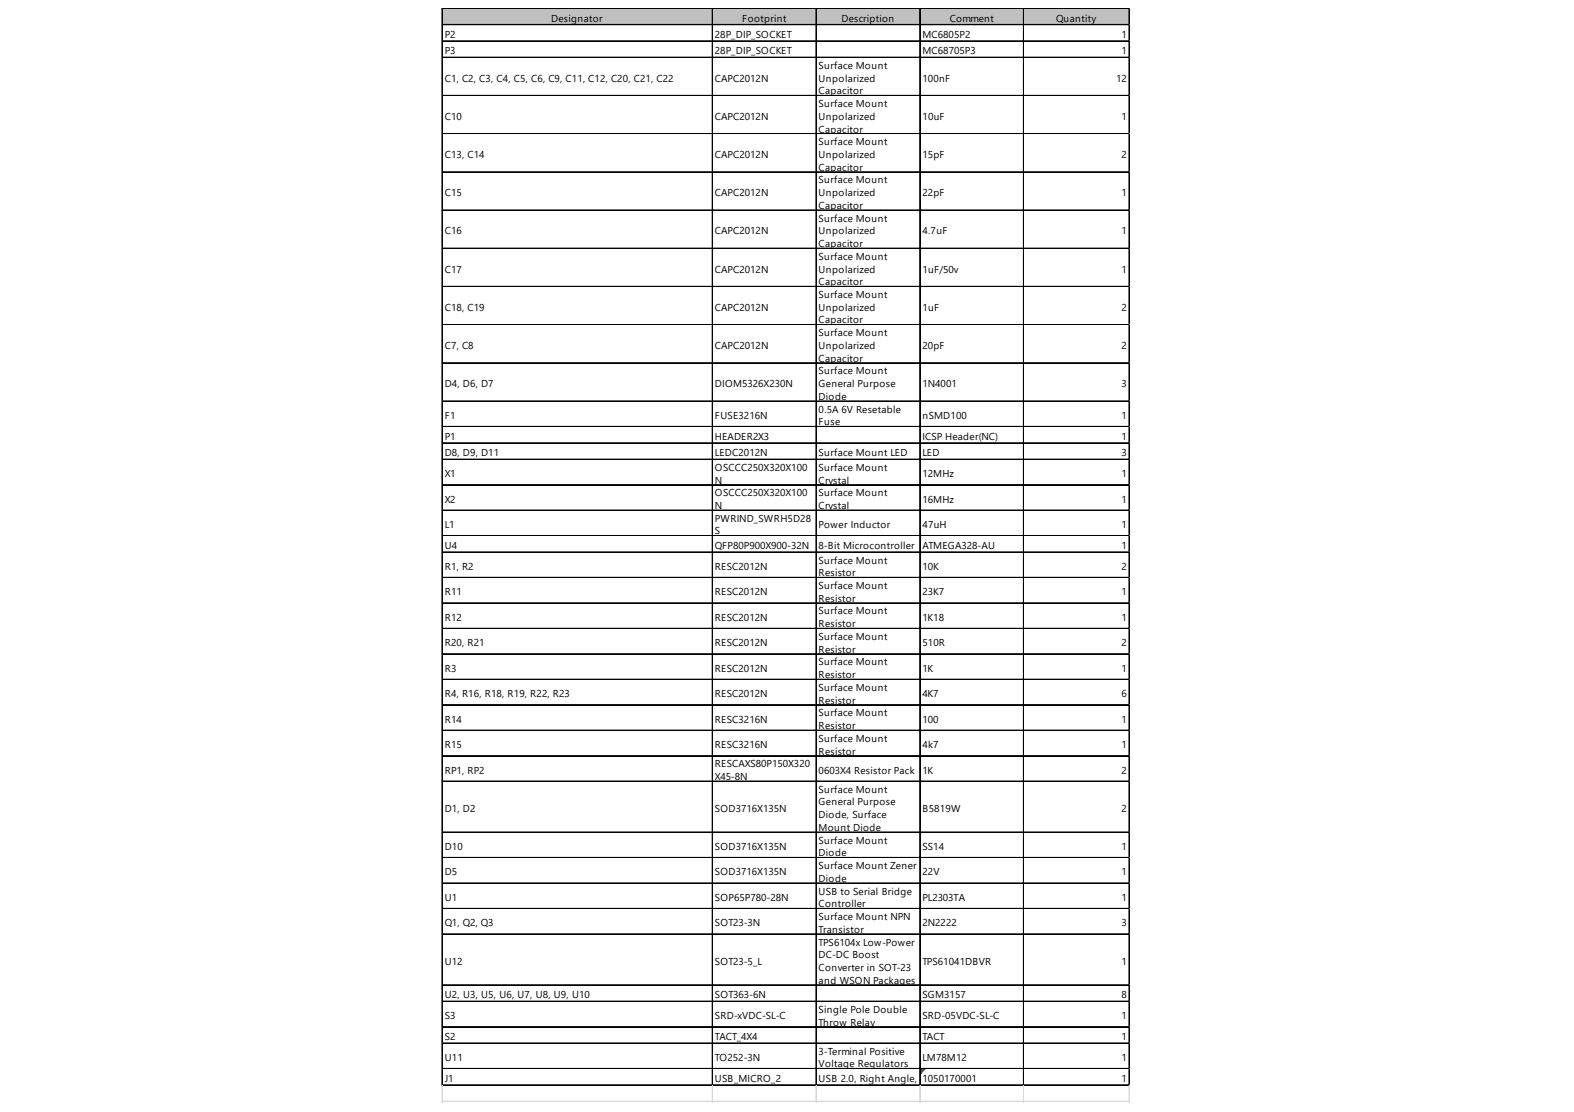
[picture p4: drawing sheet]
<svg xmlns="http://www.w3.org/2000/svg" width="297mm" height="210mm" viewBox="0 0 297 210" stroke-linecap="round" stroke-linejoin="round" font-family="sans-serif">
<defs><g id="words">
<g font-size="1.9">
<text x="104" y="4.1">Designator</text>
<text x="140.1" y="4.1">Footprint</text>
<text x="158.8" y="4.1">Description</text>
<text x="179.2" y="4.1">Comment</text>
<text x="199.3" y="4.1">Quantity</text>
<text x="83.9" y="7.2">P2</text>
<text x="83.9" y="10.3">P3</text>
<text x="134.9" y="7.2">28P_DIP_SOCKET</text>
<text x="134.9" y="10.3">28P_DIP_SOCKET</text>
<text x="174.1" y="7.2">MC6805P2</text>
<text x="174.1" y="10.3">MC68705P3</text>
<text x="211.7" y="7.2">1</text>
<text x="211.7" y="10.3">1</text>
<text x="83.9" y="15.4">C1, C2, C3, C4, C5, C6, C9, C11, C12, C20, C21, C22</text>
<text x="134.9" y="15.4">CAPC2012N</text>
<text x="154.5" y="13">Surface Mount</text>
<text x="154.5" y="15.4">Unpolarized</text>
<text x="154.5" y="17.8">Capacitor</text>
<text x="174.1" y="15.4">100nF</text>
<text x="210.6" y="15.4">12</text>
<text x="83.9" y="22.6">C10</text>
<text x="134.9" y="22.6">CAPC2012N</text>
<text x="154.5" y="20.2">Surface Mount</text>
<text x="154.5" y="22.6">Unpolarized</text>
<text x="174.1" y="22.6">10uF</text>
<text x="211.7" y="22.6">1</text>
<text x="83.9" y="29.8">C13, C14</text>
<text x="134.9" y="29.8">CAPC2012N</text>
<text x="154.5" y="25">Capacitor</text>
<text x="154.5" y="27.4">Surface Mount</text>
<text x="154.5" y="29.8">Unpolarized</text>
<text x="174.1" y="29.8">15pF</text>
<text x="211.7" y="29.8">2</text>
<text x="154.5" y="32.2">Capacitor</text>
<text x="154.5" y="34.6">Surface Mount</text>
<text x="83.9" y="37">C15</text>
<text x="134.9" y="37">CAPC2012N</text>
<text x="154.5" y="37">Unpolarized</text>
<text x="154.5" y="39.4">Capacitor</text>
<text x="154.5" y="41.8">Surface Mount</text>
<text x="174.1" y="37">22pF</text>
<text x="211.7" y="37">1</text>
<text x="83.9" y="44.2">C16</text>
<text x="134.9" y="44.2">CAPC2012N</text>
<text x="154.5" y="44.2">Unpolarized</text>
<text x="154.5" y="46.6">Capacitor</text>
<text x="174.1" y="44.2">4.7uF</text>
<text x="211.7" y="44.2">1</text>
<text x="83.9" y="51.4">C17</text>
<text x="134.9" y="51.4">CAPC2012N</text>
<text x="154.5" y="49">Surface Mount</text>
<text x="154.5" y="51.4">Unpolarized</text>
<text x="154.5" y="53.9">Capacitor</text>
<text x="174.1" y="51.4">1uF/50v</text>
<text x="211.7" y="51.4">1</text>
<text x="83.9" y="58.7">C18, C19</text>
<text x="134.9" y="58.7">CAPC2012N</text>
<text x="154.5" y="56.3">Surface Mount</text>
<text x="154.5" y="58.7">Unpolarized</text>
<text x="174.1" y="58.7">1uF</text>
<text x="211.7" y="58.7">2</text>
<text x="83.9" y="65.9">C7, C8</text>
<text x="134.9" y="65.9">CAPC2012N</text>
<text x="154.5" y="61.1">Capacitor</text>
<text x="154.5" y="63.5">Surface Mount</text>
<text x="154.5" y="65.9">Unpolarized</text>
<text x="174.1" y="65.9">20pF</text>
<text x="211.7" y="65.9">2</text>
<text x="154.5" y="68.3">Capacitor</text>
<text x="154.5" y="70.7">Surface Mount</text>
<text x="83.9" y="73.1">D4, D6, D7</text>
<text x="134.9" y="73.1">DIOM5326X230N</text>
<text x="154.5" y="73.1">General Purpose</text>
<text x="154.5" y="75.5">Diode</text>
<text x="154.5" y="77.9">0.5A 6V Resetable</text>
<text x="174.1" y="73.1">1N4001</text>
<text x="211.7" y="73.1">3</text>
<text x="83.9" y="79.1">F1</text>
<text x="83.9" y="83">P1</text>
<text x="134.9" y="79.1">FUSE3216N</text>
<text x="134.9" y="83">HEADER2X3</text>
<text x="154.5" y="80.3">Fuse</text>
<text x="174.1" y="79.1">nSMD100</text>
<text x="174.1" y="83">ICSP Header(NC)</text>
<text x="211.7" y="79.1">1</text>
<text x="211.7" y="83">1</text>
<text x="83.9" y="86.1">D8, D9, D11</text>
<text x="134.9" y="86.1">LEDC2012N</text>
<text x="134.9" y="88.9">OSCCC250X320X100</text>
<text x="154.5" y="86.1">Surface Mount LED</text>
<text x="154.5" y="88.9">Surface Mount</text>
<text x="174.1" y="86.1">LED</text>
<text x="211.7" y="86.1">3</text>
<text x="83.9" y="90.1">X1</text>
<text x="83.9" y="94.9">X2</text>
<text x="134.9" y="91.3">N</text>
<text x="134.9" y="93.7">OSCCC250X320X100</text>
<text x="154.5" y="91.3">Crystal</text>
<text x="154.5" y="93.7">Surface Mount</text>
<text x="174.1" y="90.1">12MHz</text>
<text x="174.1" y="94.9">16MHz</text>
<text x="211.7" y="90.1">1</text>
<text x="211.7" y="94.9">1</text>
<text x="83.9" y="99.7">L1</text>
<text x="134.9" y="96.1">N</text>
<text x="134.9" y="98.5">PWRIND_SWRH5D28</text>
<text x="134.9" y="100.9">S</text>
<text x="154.5" y="96.1">Crystal</text>
<text x="154.5" y="99.7">Power Inductor</text>
<text x="174.1" y="99.7">47uH</text>
<text x="211.7" y="99.7">1</text>
<text x="83.9" y="103.6">U4</text>
<text x="83.9" y="107.6">R1, R2</text>
<text x="134.9" y="103.6">QFP80P900X900-32N</text>
<text x="134.9" y="107.6">RESC2012N</text>
<text x="154.5" y="103.6">8-Bit Microcontroller</text>
<text x="154.5" y="106.4">Surface Mount</text>
<text x="174.1" y="103.6">ATMEGA328-AU</text>
<text x="174.1" y="107.6">10K</text>
<text x="211.7" y="103.6">1</text>
<text x="211.7" y="107.6">2</text>
<text x="83.9" y="112.4">R11</text>
<text x="134.9" y="112.4">RESC2012N</text>
<text x="154.5" y="108.8">Resistor</text>
<text x="154.5" y="111.2">Surface Mount</text>
<text x="154.5" y="113.6">Resistor</text>
<text x="174.1" y="112.4">23K7</text>
<text x="211.7" y="112.4">1</text>
<text x="83.9" y="117.2">R12</text>
<text x="134.9" y="117.2">RESC2012N</text>
<text x="154.5" y="116">Surface Mount</text>
<text x="154.5" y="118.4">Resistor</text>
<text x="174.1" y="117.2">1K18</text>
<text x="211.7" y="117.2">1</text>
<text x="83.9" y="122">R20, R21</text>
<text x="134.9" y="122">RESC2012N</text>
<text x="154.5" y="120.8">Surface Mount</text>
<text x="154.5" y="123.2">Resistor</text>
<text x="154.5" y="125.6">Surface Mount</text>
<text x="174.1" y="122">510R</text>
<text x="211.7" y="122">2</text>
<text x="83.9" y="126.8">R3</text>
<text x="83.9" y="131.6">R4, R16, R18, R19, R22, R23</text>
<text x="134.9" y="126.8">RESC2012N</text>
<text x="134.9" y="131.6">RESC2012N</text>
<text x="154.5" y="128">Resistor</text>
<text x="154.5" y="130.4">Surface Mount</text>
<text x="174.1" y="126.8">1K</text>
<text x="174.1" y="131.6">4K7</text>
<text x="211.7" y="126.8">1</text>
<text x="211.7" y="131.6">6</text>
<text x="83.9" y="136.4">R14</text>
<text x="134.9" y="136.4">RESC3216N</text>
<text x="154.5" y="132.8">Resistor</text>
<text x="154.5" y="135.2">Surface Mount</text>
<text x="154.5" y="137.6">Resistor</text>
<text x="174.1" y="136.4">100</text>
<text x="211.7" y="136.4">1</text>
<text x="83.9" y="141.2">R15</text>
<text x="134.9" y="141.2">RESC3216N</text>
<text x="154.5" y="140">Surface Mount</text>
<text x="154.5" y="142.4">Resistor</text>
<text x="174.1" y="141.2">4k7</text>
<text x="211.7" y="141.2">1</text>
<text x="83.9" y="146">RP1, RP2</text>
<text x="134.9" y="144.8">RESCAXS80P150X320</text>
<text x="134.9" y="147.2">X45-8N</text>
<text x="154.5" y="146">0603X4 Resistor Pack</text>
<text x="154.5" y="149.6">Surface Mount</text>
<text x="174.1" y="146">1K</text>
<text x="211.7" y="146">2</text>
<text x="83.9" y="153.2">D1, D2</text>
<text x="134.9" y="153.2">SOD3716X135N</text>
<text x="154.5" y="152">General Purpose</text>
<text x="154.5" y="154.4">Diode, Surface</text>
<text x="174.1" y="153.2">B5819W</text>
<text x="211.7" y="153.2">2</text>
<text x="83.9" y="160.5">D10</text>
<text x="134.9" y="160.5">SOD3716X135N</text>
<text x="154.5" y="156.8">Mount Diode</text>
<text x="154.5" y="159.3">Surface Mount</text>
<text x="154.5" y="161.7">Diode</text>
<text x="174.1" y="160.5">SS14</text>
<text x="211.7" y="160.5">1</text>
<text x="83.9" y="165.3">D5</text>
<text x="134.9" y="165.3">SOD3716X135N</text>
<text x="154.5" y="164.1">Surface Mount Zener</text>
<text x="154.5" y="166.5">Diode</text>
<text x="174.1" y="165.3">22V</text>
<text x="211.7" y="165.3">1</text>
<text x="83.9" y="170.1">U1</text>
<text x="134.9" y="170.1">SOP65P780-28N</text>
<text x="154.5" y="168.9">USB to Serial Bridge</text>
<text x="154.5" y="171.3">Controller</text>
<text x="154.5" y="173.7">Surface Mount NPN</text>
<text x="174.1" y="170.1">PL2303TA</text>
<text x="211.7" y="170.1">1</text>
<text x="83.9" y="174.9">Q1, Q2, Q3</text>
<text x="134.9" y="174.9">SOT23-3N</text>
<text x="154.5" y="176.1">Transistor</text>
<text x="154.5" y="178.5">TPS6104x Low-Power</text>
<text x="174.1" y="174.9">2N2222</text>
<text x="211.7" y="174.9">3</text>
<text x="83.9" y="182.1">U12</text>
<text x="134.9" y="182.1">SOT23-5_L</text>
<text x="154.5" y="180.9">DC-DC Boost</text>
<text x="154.5" y="183.3">Converter in SOT-23</text>
<text x="154.5" y="185.7">and WSON Packages</text>
<text x="174.1" y="182.1">TPS61041DBVR</text>
<text x="211.7" y="182.1">1</text>
<text x="83.9" y="188.4">U2, U3, U5, U6, U7, U8, U9, U10</text>
<text x="134.9" y="188.4">SOT363-6N</text>
<text x="154.5" y="191.2">Single Pole Double</text>
<text x="174.1" y="188.4">SGM3157</text>
<text x="211.7" y="188.4">8</text>
<text x="83.9" y="192.4">S3</text>
<text x="83.9" y="196.3">S2</text>
<text x="134.9" y="192.4">SRD-xVDC-SL-C</text>
<text x="134.9" y="196.3">TACT_4X4</text>
<text x="154.5" y="193.6">Throw Relay</text>
<text x="174.1" y="192.4">SRD-05VDC-SL-C</text>
<text x="174.1" y="196.3">TACT</text>
<text x="211.7" y="192.4">1</text>
<text x="211.7" y="196.3">1</text>
<text x="83.9" y="200.3">U11</text>
<text x="134.9" y="200.3">TO252-3N</text>
<text x="154.5" y="199.1">3-Terminal Positive</text>
<text x="154.5" y="201.5">Voltage Regulators</text>
<text x="174.1" y="200.3">LM78M12</text>
<text x="211.7" y="200.3">1</text>
<text x="83.9" y="204.2">J1</text>
<text x="134.9" y="204.2">USB_MICRO_2</text>
<text x="154.5" y="204.2">USB 2.0, Right Angle,</text>
<text x="173.7" y="204.2">S1050170001</text>
<text x="174.7" y="204.2">MT, A Type, Receptacl</text>
<text x="193.4" y="204.2">e, 5 Position, Black</text>
<text x="211.7" y="204.2">1</text>
</g>
</g></defs>
<path d="M83.5 1.6h129.7v3.2h-129.7z" fill="#c0c0c0"/>
<path d="M173.7 201.8h.9" fill="none" stroke="#008000" stroke-width=".19"/>
<path d="M173.7 201.8h.9v.2h-.9z" fill="#008000"/>
<path d="M173.7 202h.7" fill="none" stroke="#008000" stroke-width=".19"/>
<path d="M173.7 202h.7v.2h-.7z" fill="#008000"/>
<path d="M173.7 202.2h.5" fill="none" stroke="#008000" stroke-width=".19"/>
<path d="M173.7 202.2h.5v.2h-.5z" fill="#008000"/>
<path d="M173.7 202.4h.4" fill="none" stroke="#008000" stroke-width=".19"/>
<path d="M173.7 202.4h.4v.1h-.4z" fill="#008000"/>
<path d="M173.7 202.5h.2" fill="none" stroke="#008000" stroke-width=".19"/>
<path d="M173.7 202.5h.2v.2h-.2z" fill="#008000"/>
<g fill="none" stroke="#000" stroke-width=".19">
<path d="M83.4 1.5v203.4M83.5 1.5v203.4M83.6 1.5h129.6M83.6 1.6h129.6M83.6 4.6h129.6M83.6 4.7h129.6M83.6 7.7h129.6M83.6 7.8h129.6M83.6 10.8h129.6M83.6 10.9h129.6M83.6 18h129.6M83.6 18.1h129.6"/>
<path d="M134.4 1.7v203.2M134.5 1.7v203.2M154 1.7v203.2M154.1 1.7v203.2M173.6 1.7v203.2M193.1 1.7v203.2M193.2 1.7v203.2M213 1.7v203.2M213.1 1.7v203.2M83.6 25.2h129.6M83.6 25.3h129.6M83.6 32.4h129.6"/>
<path d="M83.6 32.5h129.6M83.6 39.6h129.6M83.6 39.7h129.6M83.6 46.8h129.6M83.6 46.9h129.6M83.6 54h129.6M83.6 54.1h129.6M83.6 61.3h129.6M83.6 68.5h129.6M83.6 68.6h129.6M83.6 75.7h129.6M83.6 75.8h129.6"/>
<path d="M83.6 80.5h129.6M83.6 80.6h129.6M83.6 83.6h129.6M83.6 83.7h129.6M83.6 86.7h129.6M83.6 91.5h129.6M83.6 91.6h129.6M83.6 96.3h129.6M83.6 96.4h129.6M83.6 101.1h129.6M83.6 101.2h129.6M83.6 104.2h129.6"/>
<path d="M83.6 104.3h129.6M83.6 109h129.6M83.6 109.1h129.6M83.6 113.8h129.6M83.6 113.9h129.6M83.6 118.6h129.6M83.6 118.7h129.6M83.6 123.4h129.6M83.6 123.5h129.6M83.6 128.2h129.6M83.6 128.3h129.6M83.6 133h129.6"/>
<path d="M83.6 133.1h129.6M83.6 137.8h129.6M83.6 137.9h129.6M83.6 142.6h129.6M83.6 142.7h129.6M83.6 147.4h129.6M83.6 147.5h129.6M83.6 157h129.6M83.6 157.1h129.6M83.6 161.8h129.6M83.6 161.9h129.6M83.6 166.7h129.6"/>
<path d="M83.6 171.5h129.6M83.6 176.3h129.6M83.6 176.4h129.6M83.6 185.9h129.6M83.6 186h129.6M83.6 189h129.6M83.6 189.1h129.6M83.6 193.8h129.6M83.6 193.9h129.6M83.6 196.9h129.6M83.6 197h129.6M83.6 201.7h129.6"/>
<path d="M83.6 201.8h129.6M83.6 204.8h129.6"/>
</g>
<path d="M213.2 1.5h.1M83.4 204.9v3.2M83.5 204.9v3.2M134.4 204.9v3.2M134.5 204.9v3.2M154 204.9v3.2M154.1 204.9v3.2M173.6 204.9v3.2M193.1 204.9v3.2M193.2 204.9v3.2M213 204.9v3.2M213.1 204.9v3.2" fill="none" stroke="#dadcdd" stroke-width=".19"/>
<path d="M213.2 1.5l.1 .2z" fill="#dadcdd"/>
<path d="M213.2 4.6h.1" fill="none" stroke="#dadcdd" stroke-width=".19"/>
<path d="M213.2 4.6l.1 .2z" fill="#dadcdd"/>
<path d="M213.2 7.7h.1" fill="none" stroke="#dadcdd" stroke-width=".19"/>
<path d="M213.2 7.7l.1 .2z" fill="#dadcdd"/>
<path d="M213.2 10.8h.1" fill="none" stroke="#dadcdd" stroke-width=".19"/>
<path d="M213.2 10.8l.1 .2z" fill="#dadcdd"/>
<path d="M213.2 18h.1" fill="none" stroke="#dadcdd" stroke-width=".19"/>
<path d="M213.2 18l.1 .2z" fill="#dadcdd"/>
<path d="M213.2 25.2h.1" fill="none" stroke="#dadcdd" stroke-width=".19"/>
<path d="M213.2 25.2l.1 .2z" fill="#dadcdd"/>
<path d="M213.2 32.4h.1" fill="none" stroke="#dadcdd" stroke-width=".19"/>
<path d="M213.2 32.4l.1 .2z" fill="#dadcdd"/>
<path d="M213.2 39.6h.1" fill="none" stroke="#dadcdd" stroke-width=".19"/>
<path d="M213.2 39.6l.1 .2z" fill="#dadcdd"/>
<path d="M213.2 46.8h.1" fill="none" stroke="#dadcdd" stroke-width=".19"/>
<path d="M213.2 46.8l.1 .2z" fill="#dadcdd"/>
<path d="M213.2 54h.1" fill="none" stroke="#dadcdd" stroke-width=".19"/>
<path d="M213.2 54l.1 .2z" fill="#dadcdd"/>
<path d="M213.2 61.3h.1" fill="none" stroke="#dadcdd" stroke-width=".19"/>
<path d="M213.2 61.3l.1 .1z" fill="#dadcdd"/>
<path d="M213.2 68.5h.1" fill="none" stroke="#dadcdd" stroke-width=".19"/>
<path d="M213.2 68.5l.1 .1z" fill="#dadcdd"/>
<path d="M213.2 75.7h.1" fill="none" stroke="#dadcdd" stroke-width=".19"/>
<path d="M213.2 75.7l.1 .1z" fill="#dadcdd"/>
<path d="M213.2 80.5h.1" fill="none" stroke="#dadcdd" stroke-width=".19"/>
<path d="M213.2 80.5l.1 .2z" fill="#dadcdd"/>
<path d="M213.2 83.6h.1" fill="none" stroke="#dadcdd" stroke-width=".19"/>
<path d="M213.2 83.6l.1 .1z" fill="#dadcdd"/>
<path d="M213.2 86.7h.1" fill="none" stroke="#dadcdd" stroke-width=".19"/>
<path d="M213.2 86.7l.1 .1z" fill="#dadcdd"/>
<path d="M213.2 91.5h.1" fill="none" stroke="#dadcdd" stroke-width=".19"/>
<path d="M213.2 91.5l.1 .1z" fill="#dadcdd"/>
<path d="M213.2 96.3h.1" fill="none" stroke="#dadcdd" stroke-width=".19"/>
<path d="M213.2 96.3l.1 .1z" fill="#dadcdd"/>
<path d="M213.2 101.1h.1" fill="none" stroke="#dadcdd" stroke-width=".19"/>
<path d="M213.2 101.1l.1 .2z" fill="#dadcdd"/>
<path d="M213.2 104.2h.1" fill="none" stroke="#dadcdd" stroke-width=".19"/>
<path d="M213.2 104.2l.1 .1z" fill="#dadcdd"/>
<path d="M213.2 109h.1" fill="none" stroke="#dadcdd" stroke-width=".19"/>
<path d="M213.2 109l.1 .1z" fill="#dadcdd"/>
<path d="M213.2 113.8h.1" fill="none" stroke="#dadcdd" stroke-width=".19"/>
<path d="M213.2 113.8l.1 .2z" fill="#dadcdd"/>
<path d="M213.2 118.6h.1" fill="none" stroke="#dadcdd" stroke-width=".19"/>
<path d="M213.2 118.6l.1 .2z" fill="#dadcdd"/>
<path d="M213.2 123.4h.1" fill="none" stroke="#dadcdd" stroke-width=".19"/>
<path d="M213.2 123.4l.1 .2z" fill="#dadcdd"/>
<path d="M213.2 128.2h.1" fill="none" stroke="#dadcdd" stroke-width=".19"/>
<path d="M213.2 128.2l.1 .2z" fill="#dadcdd"/>
<path d="M213.2 133h.1" fill="none" stroke="#dadcdd" stroke-width=".19"/>
<path d="M213.2 133l.1 .2z" fill="#dadcdd"/>
<path d="M213.2 137.8h.1" fill="none" stroke="#dadcdd" stroke-width=".19"/>
<path d="M213.2 137.8l.1 .2z" fill="#dadcdd"/>
<path d="M213.2 142.6h.1" fill="none" stroke="#dadcdd" stroke-width=".19"/>
<path d="M213.2 142.6l.1 .2z" fill="#dadcdd"/>
<path d="M213.2 147.4h.1" fill="none" stroke="#dadcdd" stroke-width=".19"/>
<path d="M213.2 147.4l.1 .2z" fill="#dadcdd"/>
<path d="M213.2 157h.1" fill="none" stroke="#dadcdd" stroke-width=".19"/>
<path d="M213.2 157l.1 .2z" fill="#dadcdd"/>
<path d="M213.2 161.8h.1" fill="none" stroke="#dadcdd" stroke-width=".19"/>
<path d="M213.2 161.8l.1 .2z" fill="#dadcdd"/>
<path d="M213.2 166.7h.1" fill="none" stroke="#dadcdd" stroke-width=".19"/>
<path d="M213.2 166.7l.1 .1z" fill="#dadcdd"/>
<path d="M213.2 171.5h.1" fill="none" stroke="#dadcdd" stroke-width=".19"/>
<path d="M213.2 171.5l.1 .1z" fill="#dadcdd"/>
<path d="M213.2 176.3h.1" fill="none" stroke="#dadcdd" stroke-width=".19"/>
<path d="M213.2 176.3l.1 .1z" fill="#dadcdd"/>
<path d="M213.2 185.9h.1" fill="none" stroke="#dadcdd" stroke-width=".19"/>
<path d="M213.2 185.9l.1 .2z" fill="#dadcdd"/>
<path d="M213.2 189h.1" fill="none" stroke="#dadcdd" stroke-width=".19"/>
<path d="M213.2 189l.1 .1z" fill="#dadcdd"/>
<path d="M213.2 193.8h.1" fill="none" stroke="#dadcdd" stroke-width=".19"/>
<path d="M213.2 193.8l.1 .1z" fill="#dadcdd"/>
<path d="M213.2 196.9h.1" fill="none" stroke="#dadcdd" stroke-width=".19"/>
<path d="M213.2 196.9l.1 .1z" fill="#dadcdd"/>
<path d="M213.2 201.7h.1" fill="none" stroke="#dadcdd" stroke-width=".19"/>
<path d="M213.2 201.7l.1 .1z" fill="#dadcdd"/>
<path d="M213.2 204.8h.1" fill="none" stroke="#dadcdd" stroke-width=".19"/>
<path d="M213.2 204.8l.1 .1z" fill="#dadcdd"/>
<path d="M83.4 207.9h129.9" fill="none" stroke="#dadcdd" stroke-width=".19"/>
<use href="#words"/>
</svg>
